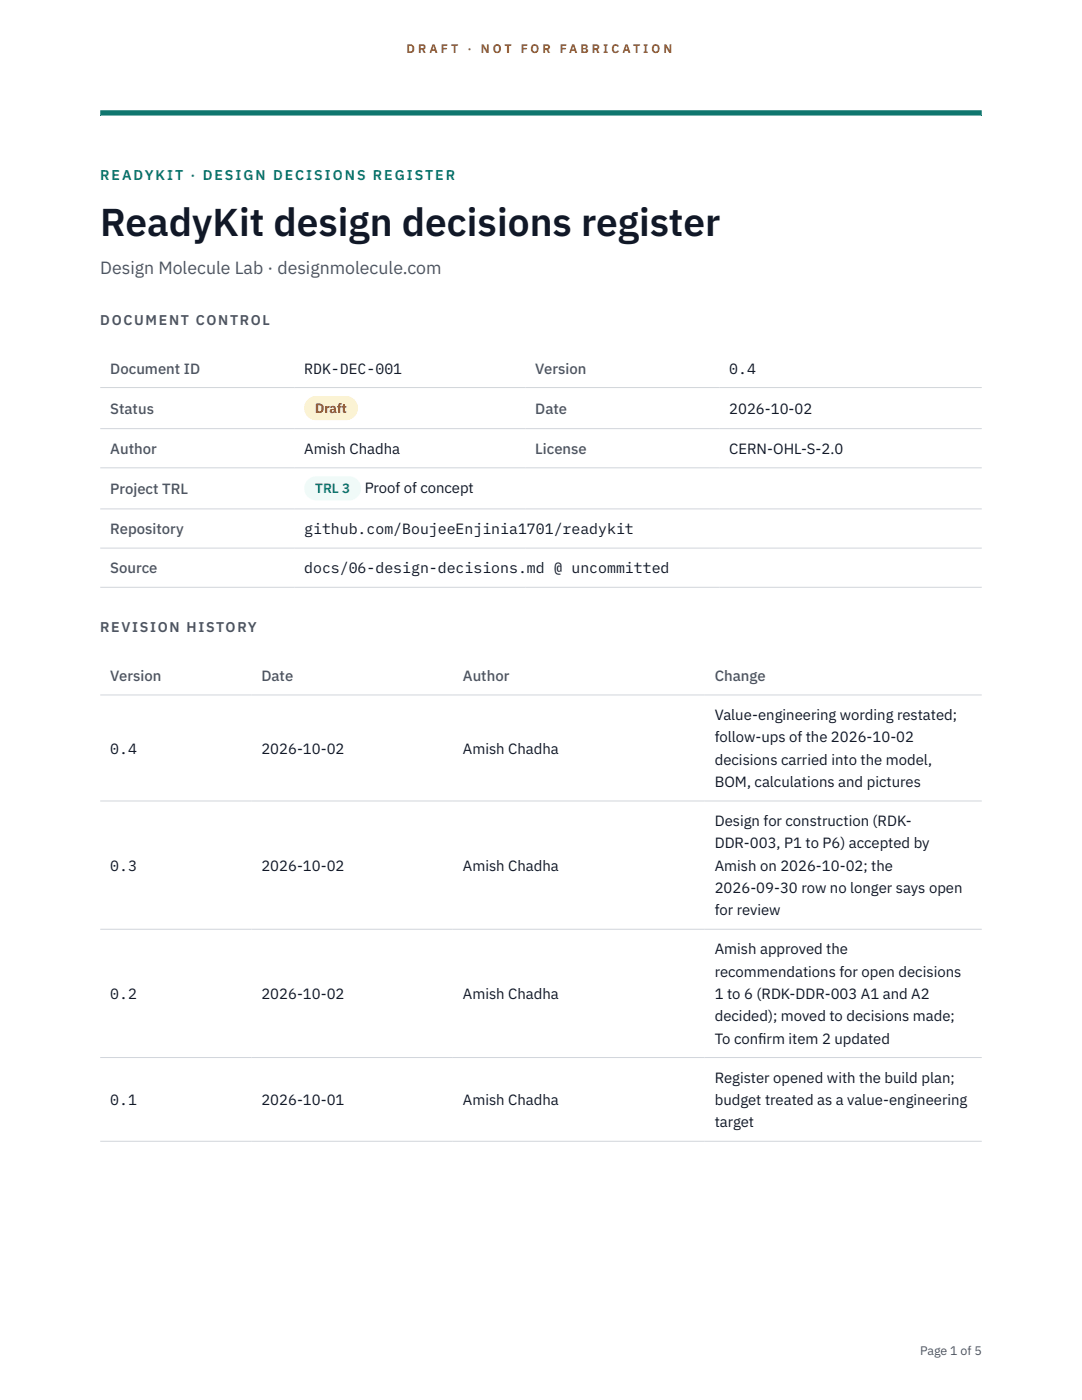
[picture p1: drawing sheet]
<svg xmlns="http://www.w3.org/2000/svg" width="216mm" height="279mm" viewBox="0 0 216 279" stroke-linecap="round" stroke-linejoin="round" font-family="sans-serif">
<defs><g id="words">
<text font-size="7.8" fill="#111827" x="20" y="47.1">ReadyKit design decisions register</text>
<text font-size="3.5" fill="#4b5563" x="20" y="54.6">Design Molecule Lab · designmolecule.com</text>
<g font-size="3" fill="#4b5563">
<text x="22" y="74.5">Document ID</text>
<text x="106.8" y="74.5">Version</text>
<text x="22" y="82.6">Status</text>
<text x="106.8" y="82.6">Date</text>
<text x="22" y="90.6">Author</text>
<text x="106.8" y="90.6">License</text>
<text x="22" y="98.6">Project TRL</text>
<text x="22" y="106.6">Repository</text>
<text x="22" y="114.4">Source</text>
<text x="22" y="135.9">Version</text>
<text x="52.2" y="135.9">Date</text>
<text x="92.4" y="135.9">Author</text>
<text x="142.6" y="135.9">Change</text>
</g>
<g font-size="3" fill="#111827">
<text x="60.7" y="74.5">RDK-DEC-001</text>
<text x="145.5" y="74.5">0.4</text>
<text x="145.5" y="82.6">2026-10-02</text>
<text x="60.7" y="90.6">Amish Chadha</text>
<text x="145.5" y="90.6">CERN-OHL-S-2.0</text>
<text x="72.8" y="98.5">Proof of concept</text>
<text x="60.7" y="106.6">github.com/BoujeeEnjinia1701/readykit</text>
<text x="60.7" y="114.4">docs/06-design-decisions.md @ uncommitted</text>
<text x="142.6" y="143.7">Value-engineering wording restated;</text>
<text x="142.6" y="148.2">follow-ups of the 2026-10-02</text>
<text x="22" y="150.4">0.4</text>
<text x="52.2" y="150.4">2026-10-02</text>
<text x="92.4" y="150.4">Amish Chadha</text>
<text x="142.6" y="152.6">decisions carried into the model,</text>
<text x="142.6" y="157.1">BOM, calculations and pictures</text>
<text x="142.6" y="164.9">Design for construction (RDK-</text>
<text x="22" y="173.8">0.3</text>
<text x="52.2" y="173.8">2026-10-02</text>
<text x="92.4" y="173.8">Amish Chadha</text>
<text x="142.6" y="169.3">DDR-003, P1 to P6) accepted by</text>
<text x="142.6" y="173.8">Amish on 2026-10-02; the</text>
<text x="142.6" y="178.2">2026-09-30 row no longer says open</text>
<text x="142.6" y="182.7">for review</text>
<text x="142.6" y="190.5">Amish approved the</text>
<text x="142.6" y="194.9">recommendations for open decisions</text>
<text x="22" y="199.4">0.2</text>
<text x="52.2" y="199.4">2026-10-02</text>
<text x="92.4" y="199.4">Amish Chadha</text>
<text x="142.6" y="199.4">1 to 6 (RDK-DDR-003 A1 and A2</text>
<text x="142.6" y="203.8">decided); moved to decisions made;</text>
<text x="142.6" y="208.3">To conf</text>
<text x="151.3" y="208.3">irm item 2 updated</text>
<text x="22" y="220.5">0.1</text>
<text x="52.2" y="220.5">2026-10-01</text>
<text x="92.4" y="220.5">Amish Chadha</text>
<text x="142.6" y="216.1">Register opened with the build plan;</text>
<text x="142.6" y="220.5">budget treated as a value-engineering</text>
<text x="142.6" y="225">target</text>
</g>
<text font-size="2.8" fill="#0f766e" x="20" y="36">READYKIT · DESIGN DECISIONS REGISTER</text>
<g font-size="2.8" fill="#4b5563">
<text x="20" y="64.8">DOCUMENT CONTROL</text>
<text x="20" y="126.2">REVISION HISTORY</text>
</g>
<text font-size="2.7" fill="#92400e" x="62.9" y="82.5">Draft</text>
<text font-size="2.7" fill="#0f766e" x="62.9" y="98.5">TRL 3</text>
<g font-size="2.5" fill="#b45309">
<text x="81.1" y="10.5">D R A F T</text>
<text x="93.3" y="10.5">·</text>
<text x="95.9" y="10.5">N O T</text>
<text x="103.9" y="10.5">F O R</text>
<text x="111.7" y="10.5">F A B R I C A T I O N</text>
</g>
<text font-size="2.5" fill="#4b5563" x="183.6" y="270.3">Page 1 of 5</text>
</g></defs>
<path d="M20 23.1h175.9zM20 22h175.9v1.1h-175.9z" fill-rule="evenodd" fill="#0f766e"/>
<path d="M20 77.3h175.9M20 85.5h175.9M20 93.4h175.9M20 101.6h175.9M20 109.4h175.9M20 117.2h175.9M20 138.7h175.9M20 159.9h175.9M20 185.5h175.9M20 211.1h175.9M20 227.8h175.9" fill="none" stroke="#d1d5db" stroke-width=".2"/>
<path d="M60.7 79h10.7v4.9h-10.7z" fill="#fef3c7"/>
<path d="M60.7 95.1h11.4v4.8h-11.4z" fill="#f0fdfa"/>
<use href="#words"/>
</svg>
